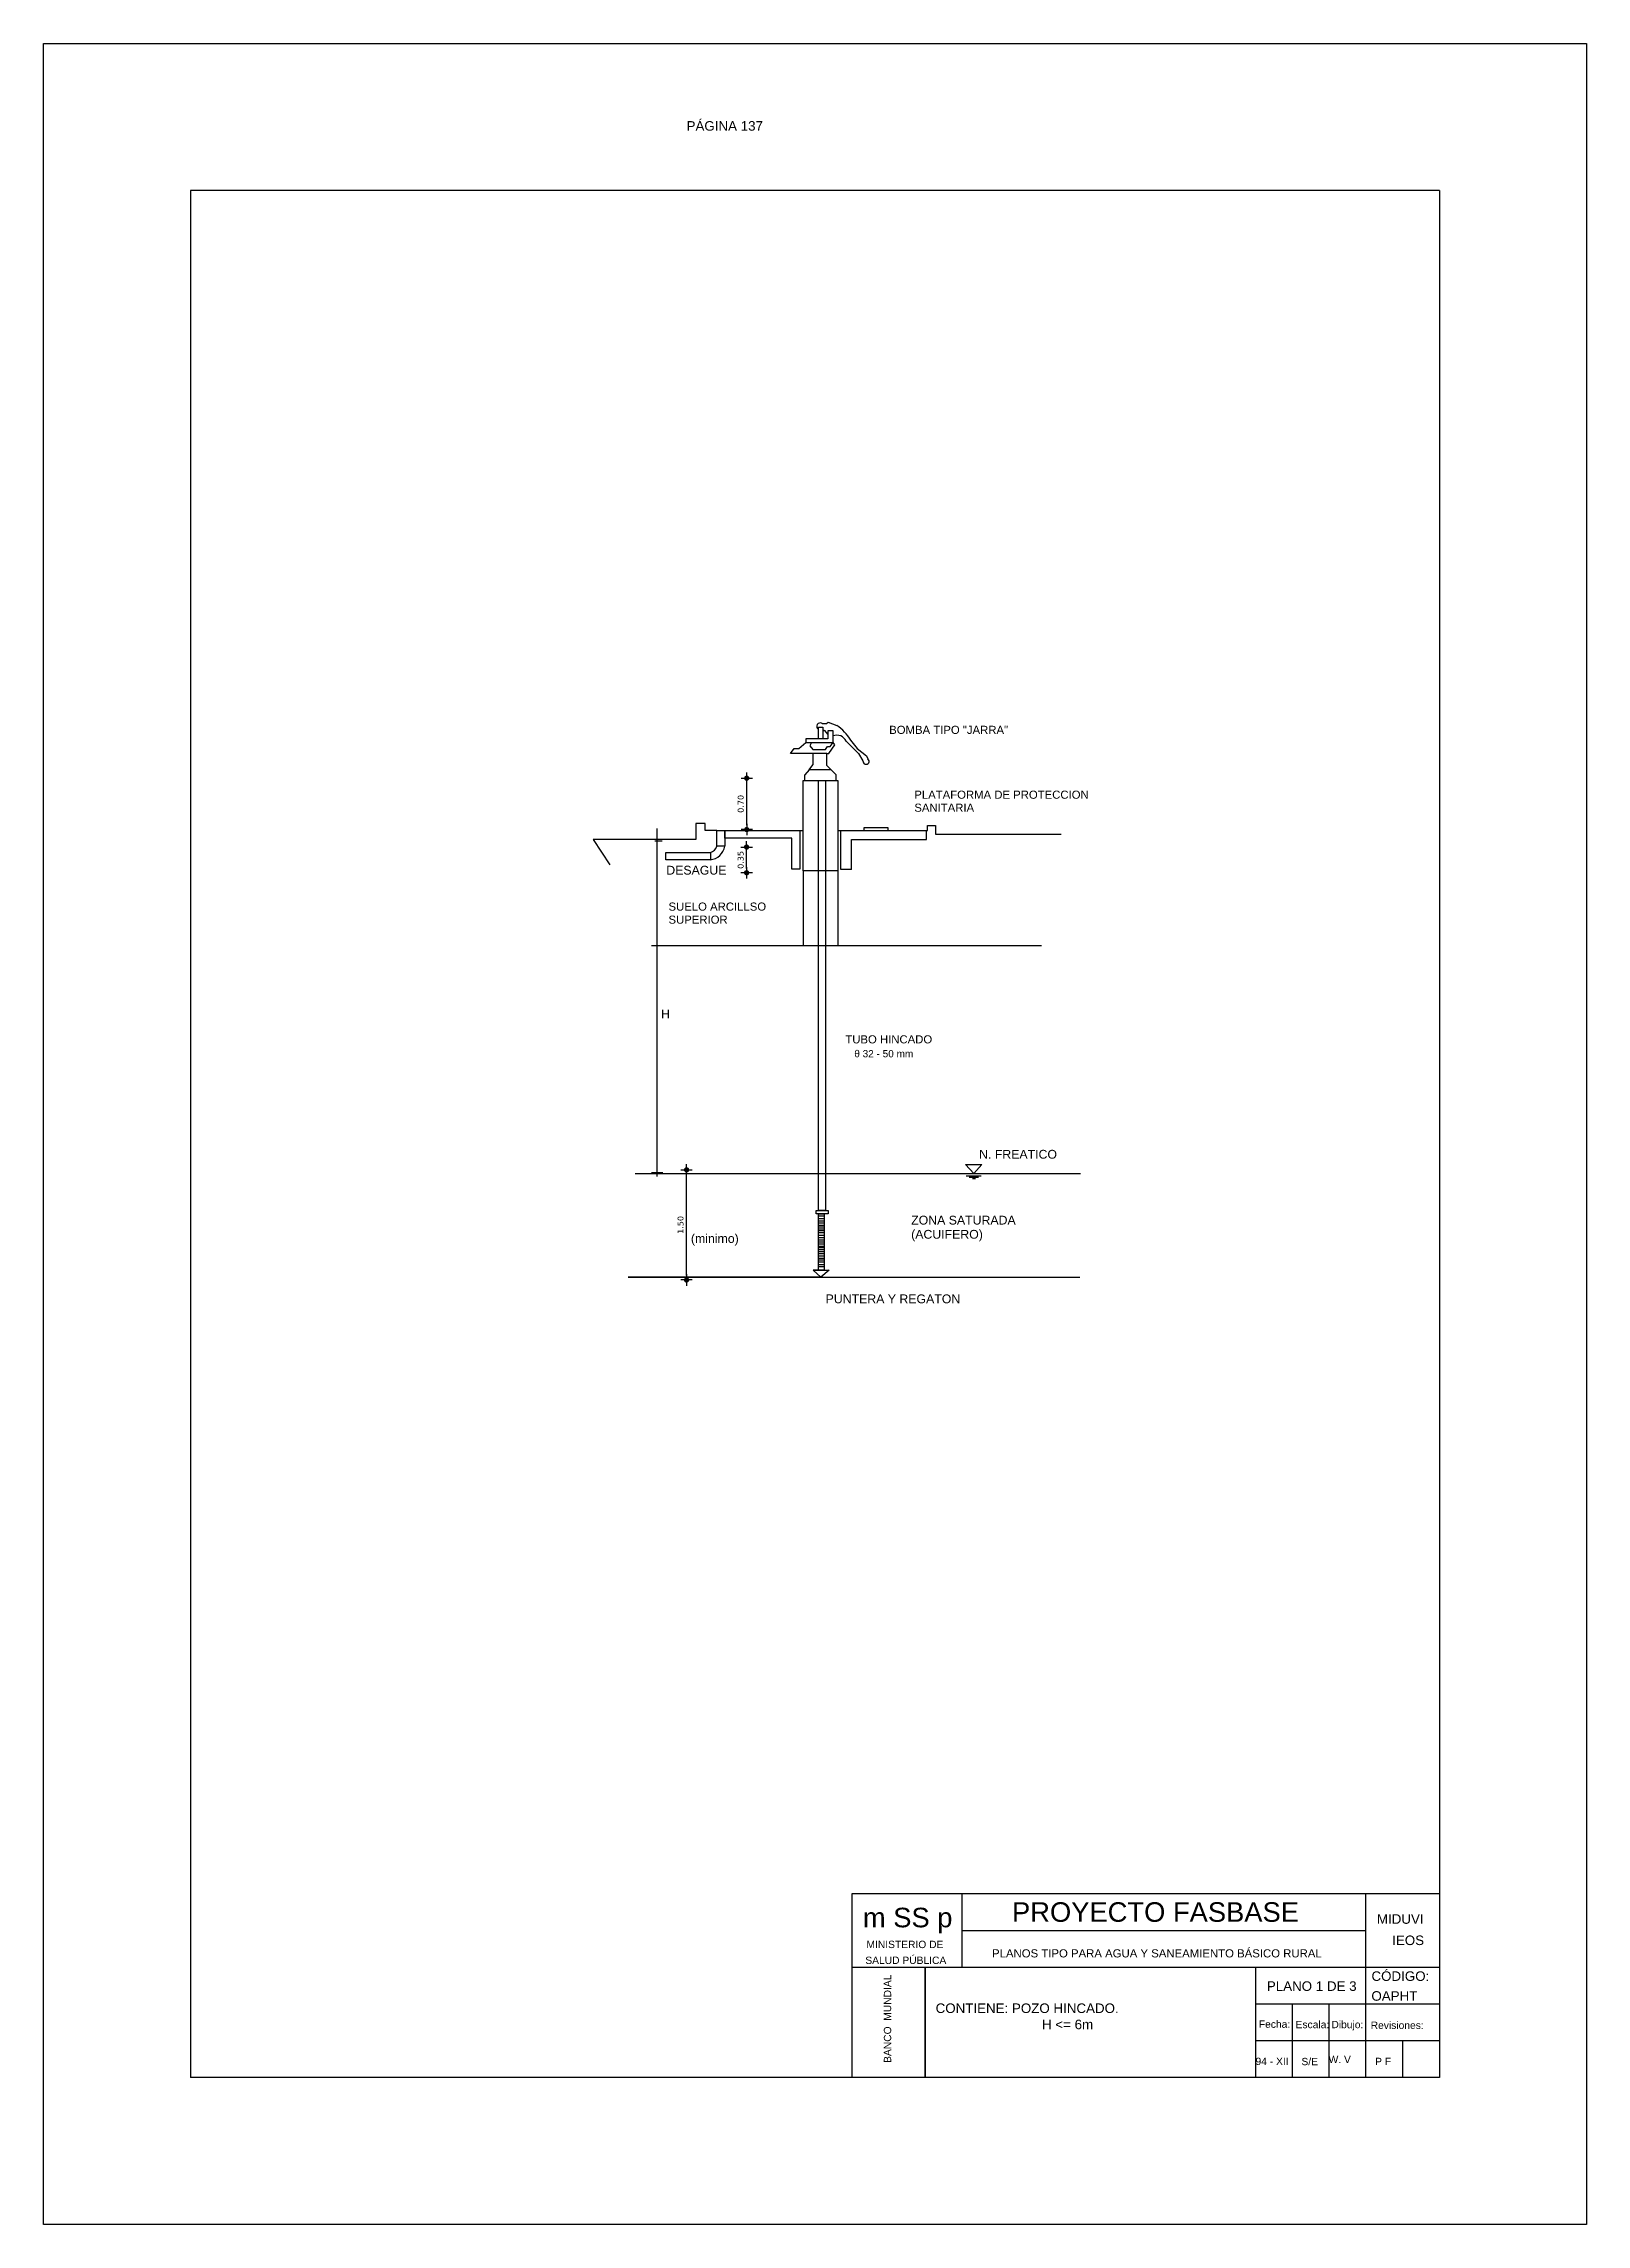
# Model space of a CAD drawing. Header units: metres. Extents: x 2413 to 4131, y 3282 to 4239.
# Drawn here: x 2691.8 to 2712.8, y 4207.31 to 4237.01 of the extents above; entities that cross this region are included whole.
import ezdxf
from ezdxf.enums import TextEntityAlignment as Align

# ---------------------------------------------------------------- set-up
doc = ezdxf.new("R2010")
doc.units = ezdxf.units.M
for name, color, linetype in [('Cota', 7, 'Continuous'), ('Cotas', 7, 'Continuous'), ('Dibujo', 7, 'Continuous'), ('Plano', 1, 'Continuous'), ('Texto', 170, 'Continuous')]:
    doc.layers.add(name, color=color, linetype=linetype)
doc.styles.add('Annotative', font='arial.ttf')
doc.styles.get("Standard").update_dxf_attribs({"font": 'arial.ttf'})
doc.styles.add('verdana', font='verdana.ttf')
doc.dimstyles.new('ISO', dxfattribs={"dimtxt": 0.08, "dimasz": 0.06, "dimexe": 0.1, "dimexo": 0.1, "dimgap": 0.04, "dimtad": 1, "dimzin": 1, "dimdsep": 46, "dimtxsty": 'verdana', "dimblk1": 'PAB', "dimblk2": 'PAB', "dimsah": 1, "dimcen": 0, "dimse1": 1, "dimse2": 1, "dimclrd": 7, "dimclre": 8, "dimclrt": 7, "dimadec": 0, "dimazin": 0, "dimtfac": 1, "dimtix": 1, "dimtmove": 0, "dimatfit": 3, "dimldrblk": 'PAB', "dimfxl": 0.1, "dimtvp": 1, "dimtolj": 1, "dimtzin": 1, "dimarcsym": 0})

# ---------------------------------------------------------------- blocks, each defined once
blk = doc.blocks.new('PAB')
at = {"layer": 'Cotas'}
for p, q in [((-1.3, 0), (1.3, 0)), ((0, 1.3), (0, -1.3))]:
    blk.add_line(p, q, dxfattribs=at)
at = {"layer": 'Cotas', "const_width": 0.6}
blk.add_lwpolyline([(-0.3, 0, 1), (0.3, 0, 1)], format="xyb", close=True, dxfattribs=at)
blk = doc.blocks.new('*D935')
at = {"layer": 'Cota', "color": 7, "lineweight": -2, "transparency": 16777216}
blk.add_line((2701.368, 4226.37), (2701.368, 4226.95), dxfattribs=at)
at = {"layer": 'Defpoints', "color": 0, "transparency": 16777216}
for p in [(2701.368, 4227.01), (2701.374, 4227.01), (2701.374, 4226.31)]:
    blk.add_point(p, dxfattribs=at)
at = {"layer": 'Cota', "color": 7, "lineweight": -2, "transparency": 16777216, "xscale": 0.06, "yscale": 0.06, "zscale": 0.06}
for p, rotation in [((2701.368, 4227.01), 90), ((2701.368, 4226.31), 270)]:
    blk.add_blockref('PAB', p, dxfattribs=dict(at, rotation=rotation))
at = {"layer": 'Cota', "color": 7, "transparency": 16777216, "insert": (2701.286, 4226.66), "char_height": 0.08, "attachment_point": 5, "rotation": 90, "style": 'verdana'}
blk.add_mtext('\\A1;0.70', dxfattribs=at)
blk = doc.blocks.new('*D936')
at = {"layer": 'Cota', "color": 7, "lineweight": -2, "transparency": 16777216}
blk.add_line((2701.366, 4225.782), (2701.366, 4226.012), dxfattribs=at)
at = {"layer": 'Defpoints', "color": 0, "transparency": 16777216}
for p in [(2701.366, 4226.072), (2701.366, 4226.072), (2701.366, 4225.722)]:
    blk.add_point(p, dxfattribs=at)
at = {"layer": 'Cota', "color": 7, "lineweight": -2, "transparency": 16777216, "xscale": 0.06, "yscale": 0.06, "zscale": 0.06}
for p, rotation in [((2701.366, 4226.072), 90), ((2701.366, 4225.722), 270)]:
    blk.add_blockref('PAB', p, dxfattribs=dict(at, rotation=rotation))
at = {"layer": 'Cota', "color": 7, "transparency": 16777216, "insert": (2701.285, 4225.897), "char_height": 0.08, "attachment_point": 5, "rotation": 90, "style": 'verdana'}
blk.add_mtext('\\A1;0.35', dxfattribs=at)
blk = doc.blocks.new('*D937')
at = {"layer": 'Cota', "color": 7, "lineweight": -2, "transparency": 16777216}
blk.add_line((2700.549, 4220.236), (2700.549, 4221.616), dxfattribs=at)
at = {"layer": 'Defpoints', "color": 0, "transparency": 16777216}
for p in [(2700.549, 4221.676), (2700.568, 4221.676), (2700.568, 4220.176)]:
    blk.add_point(p, dxfattribs=at)
at = {"layer": 'Cota', "color": 7, "lineweight": -2, "transparency": 16777216, "xscale": 0.06, "yscale": 0.06, "zscale": 0.06}
for p, rotation in [((2700.549, 4221.676), 90), ((2700.549, 4220.176), 270)]:
    blk.add_blockref('PAB', p, dxfattribs=dict(at, rotation=rotation))
at = {"layer": 'Cota', "color": 7, "transparency": 16777216, "insert": (2700.467, 4220.926), "char_height": 0.08, "attachment_point": 5, "rotation": 90, "style": 'verdana'}
blk.add_mtext('\\A1;1.50', dxfattribs=at)

msp = doc.modelspace()

# ---------------------------------------------------------------- linework, layer by layer
at = {"layer": 'Cota'}
for p, q in [((2700.148, 4221.585), (2700.148, 4226.327)), ((2700.115, 4226.155), (2700.217, 4226.155)), ((2700.07, 4221.64), (2700.225, 4221.64))]:
    msp.add_line(p, q, dxfattribs=at)
at = {"layer": 'Dibujo', "color": 0, "linetype": 'ByBlock'}
for p, q in [((2691.797, 4237.014), (2712.797, 4237.014)), ((2691.797, 4207.314), (2691.797, 4237.014)), ((2691.797, 4237.014), (2694.797, 4237.014)), ((2691.797, 4237.014), (2694.297, 4237.014)), ((2712.797, 4237.014), (2712.797, 4207.314)), ((2693.797, 4235.014), (2693.797, 4209.314)), ((2710.797, 4235.014), (2693.797, 4235.014)), ((2710.797, 4235.014), (2710.797, 4209.314)), ((2702.797, 4211.814), (2702.797, 4209.314)), ((2710.797, 4211.814), (2702.797, 4211.814)), ((2704.297, 4211.814), (2704.297, 4210.814)), ((2709.797, 4209.314), (2709.797, 4211.814)), ((2709.797, 4211.314), (2704.297, 4211.314)), ((2710.797, 4210.814), (2702.797, 4210.814)), ((2703.797, 4210.814), (2703.797, 4209.314)), ((2703.797, 4209.314), (2703.797, 4210.814)), ((2708.297, 4209.314), (2708.297, 4210.814)), ((2710.797, 4210.314), (2708.297, 4210.314)), ((2708.797, 4209.314), (2708.797, 4210.314)), ((2709.297, 4209.314), (2709.297, 4210.314)), ((2710.797, 4209.814), (2708.297, 4209.814)), ((2710.297, 4209.314), (2710.297, 4209.814)), ((2710.797, 4209.314), (2693.797, 4209.314)), ((2712.797, 4207.314), (2691.797, 4207.314))]:
    msp.add_line(p, q, dxfattribs=at)
at = {"layer": 'Plano'}
for p, q in [((2702.472, 4227.545), (2702.173, 4227.545)), ((2702.173, 4227.545), (2702.174, 4227.497)), ((2702.396, 4227.756), (2702.455, 4227.753)), ((2702.404, 4227.647), (2702.423, 4227.665)), ((2702.423, 4227.665), (2702.472, 4227.604)), ((2702.455, 4227.753), (2702.474, 4227.773)), ((2702.543, 4227.657), (2702.472, 4227.657)), ((2702.472, 4227.657), (2702.472, 4227.545)), ((2702.474, 4227.773), (2702.595, 4227.729)), ((2702.543, 4227.497), (2702.543, 4227.657)), ((2702.723, 4227.512), (2702.89, 4227.344)), ((2702.782, 4227.526), (2702.869, 4227.414)), ((2701.963, 4227.345), (2702.013, 4227.415)), ((2702.269, 4227.345), (2701.963, 4227.345)), ((2702.013, 4227.415), (2702.075, 4227.415)), ((2702.075, 4227.415), (2702.174, 4227.497)), ((2702.174, 4227.497), (2702.543, 4227.497)), ((2702.248, 4227.497), (2702.225, 4227.45)), ((2702.225, 4227.45), (2702.266, 4227.4)), ((2702.266, 4227.4), (2702.441, 4227.4)), ((2702.46, 4227.345), (2702.269, 4227.345)), ((2702.269, 4227.345), (2702.269, 4227.193)), ((2702.441, 4227.4), (2702.468, 4227.442)), ((2702.46, 4227.182), (2702.46, 4227.345)), ((2702.46, 4227.345), (2702.485, 4227.345)), ((2702.468, 4227.442), (2702.505, 4227.442)), ((2702.485, 4227.345), (2702.565, 4227.466)), ((2702.505, 4227.442), (2702.543, 4227.497)), ((2702.565, 4227.466), (2702.543, 4227.497)), ((2702.869, 4227.414), (2702.997, 4227.316)), ((2702.89, 4227.344), (2702.949, 4227.245)), ((2702.997, 4227.316), (2703.018, 4227.273)), ((2702.218, 4227.124), (2702.157, 4227.056)), ((2702.157, 4226.978), (2702.157, 4227.056)), ((2702.218, 4227.124), (2702.269, 4227.193)), ((2702.518, 4227.124), (2702.218, 4227.124)), ((2702.518, 4227.124), (2702.46, 4227.182)), ((2702.584, 4227.057), (2702.518, 4227.124)), ((2702.584, 4226.978), (2702.584, 4227.057)), ((2700.802, 4226.391), (2700.676, 4226.391)), ((2700.676, 4226.391), (2700.676, 4226.175)), ((2700.802, 4226.298), (2700.802, 4226.391)), ((2703.829, 4226.298), (2703.829, 4226.364)), ((2703.829, 4226.364), (2703.937, 4226.364)), ((2703.937, 4226.364), (2703.937, 4226.248)), ((2700.676, 4226.175), (2699.276, 4226.175)), ((2699.276, 4226.175), (2699.506, 4225.831)), ((2700.96, 4226.298), (2700.802, 4226.298)), ((2701.068, 4226.298), (2702.136, 4226.298)), ((2702.609, 4226.298), (2703.829, 4226.298)), ((2702.647, 4225.768), (2702.647, 4226.298)), ((2702.796, 4225.768), (2702.796, 4226.177)), ((2702.796, 4226.177), (2703.815, 4226.177)), ((2703.815, 4226.177), (2703.815, 4226.298)), ((2703.937, 4226.248), (2705.649, 4226.248)), ((2702.136, 4225.748), (2702.136, 4224.731)), ((2702.609, 4225.748), (2702.609, 4224.731)), ((2702.796, 4225.768), (2702.647, 4225.768)), ((2700.071, 4224.731), (2705.382, 4224.731)), ((2699.848, 4221.625), (2705.913, 4221.625)), ((2704.345, 4221.75), (2704.567, 4221.75)), ((2704.458, 4221.626), (2704.345, 4221.75)), ((2704.355, 4221.595), (2704.56, 4221.595)), ((2704.395, 4221.575), (2704.522, 4221.575)), ((2704.439, 4221.558), (2704.48, 4221.558)), ((2704.567, 4221.75), (2704.458, 4221.626)), ((2702.375, 4220.216), (2699.752, 4220.216)), ((2699.752, 4220.216), (2705.904, 4220.216)), ((2702.344, 4220.309), (2702.274, 4220.309)), ((2702.274, 4220.309), (2702.488, 4220.309)), ((2702.375, 4220.216), (2702.274, 4220.309)), ((2702.488, 4220.309), (2702.375, 4220.216))]:
    msp.add_line(p, q, dxfattribs=at)
for points in [[(2702.404, 4227.545), (2702.344, 4227.545), (2702.344, 4227.704), (2702.404, 4227.704)], [(2702.609, 4225.748), (2702.136, 4225.748), (2702.136, 4226.978), (2702.609, 4226.978)], [(2702.344, 4226.978), (2702.439, 4226.978), (2702.439, 4221.121), (2702.344, 4221.121)], [(2702.961, 4226.298), (2703.295, 4226.298), (2703.295, 4226.332), (2702.961, 4226.332)], [(2701.068, 4226.082), (2700.96, 4226.082), (2700.96, 4226.298), (2701.068, 4226.298)], [(2700.266, 4225.999), (2700.873, 4225.999), (2700.873, 4225.899), (2700.266, 4225.899)], [(2702.311, 4221.121), (2702.477, 4221.121), (2702.477, 4221.078), (2702.311, 4221.078)], [(2702.344, 4221.078), (2702.421, 4221.078), (2702.421, 4220.309), (2702.344, 4220.309)], [(2702.344, 4221.078), (2702.421, 4221.078), (2702.421, 4221.044), (2702.344, 4221.044)], [(2702.344, 4221.013), (2702.421, 4221.013), (2702.421, 4220.979), (2702.344, 4220.979)], [(2702.344, 4220.954), (2702.421, 4220.954), (2702.421, 4220.92), (2702.344, 4220.92)], [(2702.344, 4220.901), (2702.421, 4220.901), (2702.421, 4220.867), (2702.344, 4220.867)], [(2702.344, 4220.852), (2702.421, 4220.852), (2702.421, 4220.818), (2702.344, 4220.818)], [(2702.344, 4220.785), (2702.421, 4220.785), (2702.421, 4220.751), (2702.344, 4220.751)], [(2702.344, 4220.724), (2702.421, 4220.724), (2702.421, 4220.69), (2702.344, 4220.69)], [(2702.344, 4220.667), (2702.421, 4220.667), (2702.421, 4220.633), (2702.344, 4220.633)], [(2702.344, 4220.619), (2702.421, 4220.619), (2702.421, 4220.585), (2702.344, 4220.585)], [(2702.344, 4220.565), (2702.421, 4220.565), (2702.421, 4220.531), (2702.344, 4220.531)], [(2702.344, 4220.503), (2702.421, 4220.503), (2702.421, 4220.469), (2702.344, 4220.469)], [(2702.344, 4220.452), (2702.421, 4220.452), (2702.421, 4220.418), (2702.344, 4220.418)], [(2702.344, 4220.387), (2702.421, 4220.387), (2702.421, 4220.353), (2702.344, 4220.353)]]:
    msp.add_lwpolyline(points, close=True, dxfattribs=at)
for points in [[(2701.981, 4226.195), (2701.068, 4226.195), (2701.068, 4226.298), (2701.981, 4226.298)], [(2701.981, 4226.298), (2702.089, 4226.298), (2702.089, 4225.771), (2701.981, 4225.771), (2701.981, 4226.195)]]:
    msp.add_lwpolyline(points, dxfattribs=at)
for centre, radius, start, end in [((2702.371, 4227.713), 0.0498, 59.7411, 237.0568), ((2702.595, 4227.455), 0.14, 24.0257, 112.0164), ((2702.251, 4227.223), 0.612, 29.7055, 55.7868), ((2702.991, 4227.241), 0.0418, 174.8712, 49.28), ((2700.844, 4226.117), 0.121, 283.6531, 343.6128), ((2700.853, 4226.115), 0.217, 275.0507, 351.2623)]:
    msp.add_arc(centre, radius, start, end, dxfattribs=at)

# ---------------------------------------------------------------- texts
at = {"layer": 'Dibujo', "color": 0, "linetype": 'ByBlock'}
for s, height, p in [('m SS p', 0.2662, (2702.949, 4211.36)), ('PROYECTO FASBASE', 0.26624, (2704.979, 4211.435)), ('PLANOS TIPO PARA AGUA Y SANEAMIENTO BÁSICO RURAL', 0.11076, (2704.707, 4210.95))]:
    msp.add_text(s, height=height, dxfattribs=at).set_placement(p)
at = {"layer": 'Dibujo', "color": 0, "linetype": 'ByBlock', "style": 'Annotative'}
for s, p in [('MIDUVI', (2709.946, 4211.408)), ('IEOS', (2710.154, 4211.118)), ('PLANO 1 DE 3', (2708.448, 4210.494)), ('CÓDIGO:', (2709.872, 4210.63)), ('CONTIENE: POZO HINCADO.', (2703.939, 4210.193)), ('OAPHT', (2709.871, 4210.36))]:
    msp.add_text(s, height=0.13, dxfattribs=at).set_placement(p)
at = {"layer": 'Dibujo', "color": 0, "linetype": 'ByBlock'}
for s, p in [('MINISTERIO DE', (2703.521, 4211.077)), ('SALUD PÚBLICA', (2703.533, 4210.861)), ('Fecha:', (2708.552, 4209.991)), ('Escala:', (2709.068, 4209.986)), ('Dibujo:', (2709.544, 4209.986)), ('Revisiones:', (2710.222, 4209.976)), ('94 - XII', (2708.519, 4209.485)), ('S/E', (2709.031, 4209.482)), ('W. V', (2709.44, 4209.51)), ('P F', (2710.031, 4209.483))]:
    msp.add_text(s, height=0.1, dxfattribs=at).set_placement(p, align=Align.CENTER)
msp.add_text('BANCO  MUNDIAL', height=0.1, rotation=90, dxfattribs=at).set_placement((2703.334, 4210.115), align=Align.CENTER)
at = {"layer": 'Dibujo', "color": 0, "linetype": 'ByBlock', "char_height": 0.13, "attachment_point": 1}
for s, insert, width in [('PÁGINA 137', (2700.549, 4235.958), 2.90393), ('H <= 6m', (2705.387, 4210.102), 2.33565)]:
    msp.add_mtext(s, dxfattribs=dict(at, insert=insert, width=width))
at = {"layer": 'Texto'}
for s, height, p in [('BOMBA TIPO "JARRA"', 0.11042, (2703.307, 4227.613)), ('SANITARIA', 0.1104, (2703.649, 4226.553)), ('PLATAFORMA DE PROTECCION', 0.11042, (2703.649, 4226.73)), ('DESAGUE', 0.1198, (2700.273, 4225.697)), ('SUELO ARCILLSO', 0.11042, (2700.303, 4225.206)), ('SUPERIOR', 0.1104, (2700.303, 4225.028)), ('H', 0.12, (2700.201, 4223.738)), ('TUBO HINCADO', 0.11042, (2702.71, 4223.398)), ('θ 32 - 50 mm', 0.0975, (2702.832, 4223.209)), ('N. FREATICO', 0.11982, (2704.531, 4221.828)), ('ZONA SATURADA', 0.11982, (2703.606, 4220.931)), ('(minimo)', 0.1198, (2700.608, 4220.681)), ('(ACUIFERO)', 0.1198, (2703.606, 4220.738)), ('PUNTERA Y REGATON', 0.11982, (2702.442, 4219.859))]:
    msp.add_text(s, height=height, dxfattribs=at).set_placement(p)

# ---------------------------------------------------------------- dimensions: what is measured, and where the dimension line sits
at = {"layer": 'Cota'}
for base, p1, p2, picture, middle in [((2701.368, 4227.01), (2701.374, 4226.31), (2701.374, 4227.01), '*D935', (2701.286, 4226.66)), ((2701.366, 4226.072), (2701.366, 4225.722), (2701.366, 4226.072), '*D936', (2701.285, 4225.897)), ((2700.549, 4221.676), (2700.568, 4220.176), (2700.568, 4221.676), '*D937', (2700.467, 4220.926))]:
    dim = msp.add_linear_dim(base=base, p1=p1, p2=p2, angle=90, dimstyle='ISO', dxfattribs=at)
    dim.commit()
    dim.dimension.update_dxf_attribs({"geometry": picture, "text_midpoint": middle})

doc.saveas('drawing.dxf')
